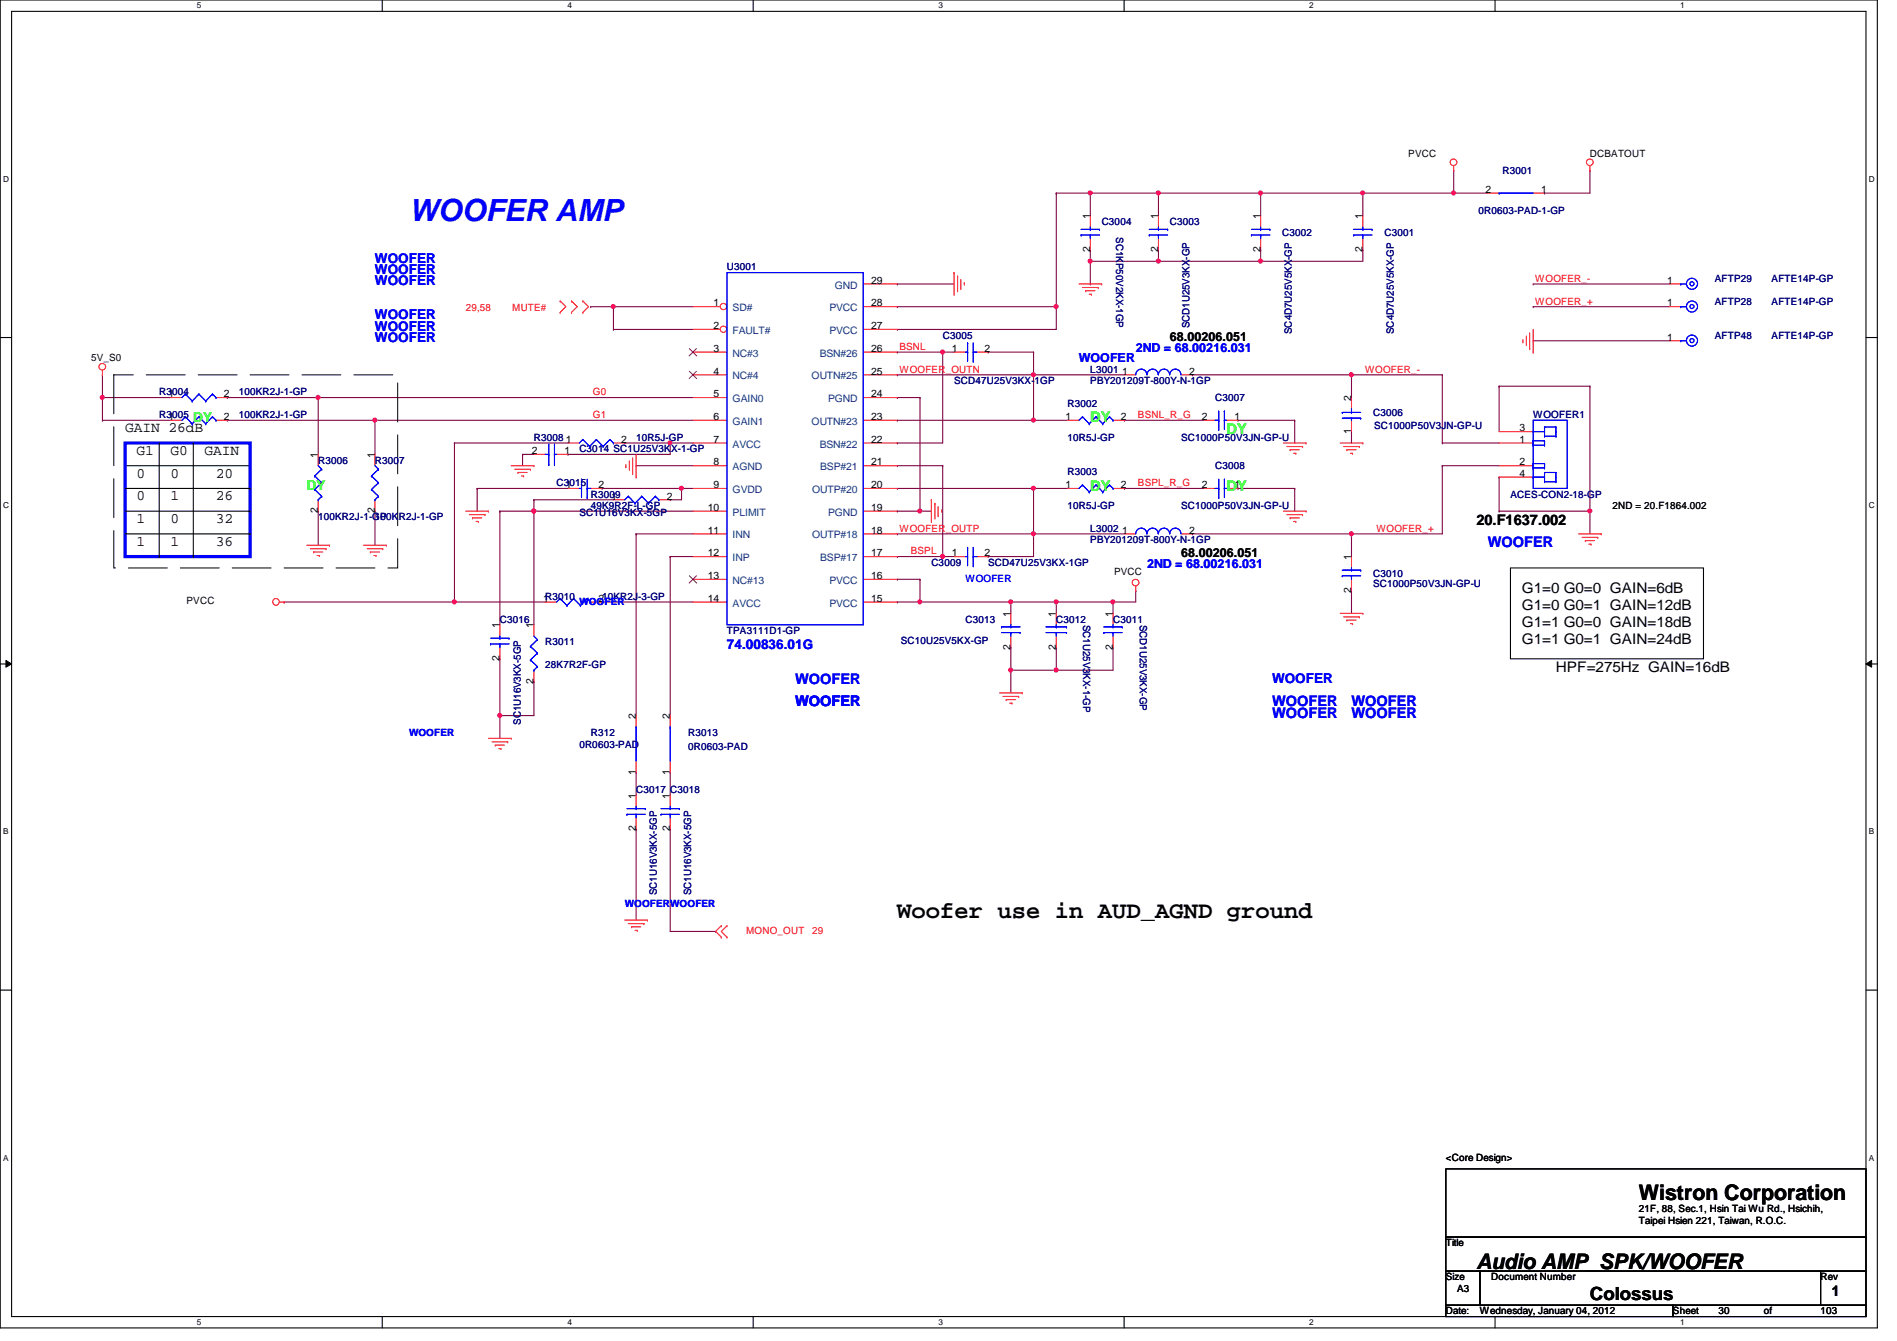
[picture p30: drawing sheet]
<svg xmlns="http://www.w3.org/2000/svg" width="297mm" height="210mm" viewBox="0 0 297 210" stroke-linecap="round" stroke-linejoin="round" font-family="sans-serif">
<defs><g id="words">
<text font-size="4.8" fill="#00f" x="64" y="34.6">WOOFER AMP</text>
<text font-size="3.7" x="140.5" y="143.6">Woofer use in AUD_AGND ground</text>
<g font-size="3.3">
<text x="256.6" y="187.9">Wistron Corporation</text>
<text x="231.2" y="198.6">Audio AMP_SPK/WOOFER</text>
</g>
<text font-size="2.8" x="249" y="203.5">Colossus</text>
<g font-size="2.3">
<text x="19.6" y="67.6">GAIN 26dB</text>
<text x="21.4" y="71.2">G1</text>
<text x="26.7" y="71.2">G0</text>
<text x="32" y="71.2">GAIN</text>
<text x="21.4" y="74.8">0</text>
<text x="26.7" y="74.8">0</text>
<text x="33.8" y="74.8">20</text>
<text x="21.4" y="78.3">0</text>
<text x="21.4" y="81.9">1</text>
<text x="26.7" y="78.3">1</text>
<text x="26.7" y="81.9">0</text>
<text x="33.8" y="81.9">32</text>
<text x="33.8" y="78.3">26</text>
<text x="231.2" y="82.1">20.F1637.002</text>
<text x="21.4" y="85.4">1</text>
<text x="26.7" y="85.4">1</text>
<text x="33.8" y="85.4">36</text>
<text x="238.3" y="92.8">G1=0 G0=0 GAIN=6dB</text>
<text x="238.3" y="95.4">G1=0 G0=1 GAIN=12dB</text>
<text x="238.3" y="98.1">G1=1 G0=0 GAIN=18dB</text>
<text x="238.3" y="100.8">G1=1 G0=1 GAIN=24dB</text>
<text x="243.6" y="105.2">HPF=275Hz GAIN=16dB</text>
<text x="286.8" y="202.9">1</text>
</g>
<g font-size="2.3" fill="#0f0">
<text x="170.7" y="66.1">DY</text>
<text x="192.1" y="67.9">DY</text>
<text x="170.7" y="76.8">DY</text>
<text x="192.1" y="76.8">DY</text>
</g>
<g font-size="2.3" fill="#00f">
<text x="233" y="85.7">WOOFER</text>
<text x="124.5" y="107">WOOFER</text>
<text x="124.5" y="110.6">WOOFER</text>
<text x="199.2" y="110.6">WOOFER</text>
<text x="199.2" y="112.4">WOOFER</text>
<text x="211.6" y="112.4">WOOFER</text>
<text x="211.6" y="110.6">WOOFER</text>
</g>
<g font-size="2.1" fill="#00f">
<text x="58.7" y="41.1">WOOFER</text>
<text x="58.7" y="44.7">WOOFER</text>
<text x="58.7" y="42.9">WOOFER</text>
<text x="58.7" y="53.6">WOOFER</text>
<text x="58.7" y="50">WOOFER</text>
<text x="58.7" y="51.8">WOOFER</text>
<text x="113.8" y="101.6">74.00836.01G</text>
<text x="199.2" y="106.9">WOOFER</text>
</g>
<g font-size="2.1" fill="#0f0">
<text x="30.3" y="66">DY</text>
<text x="48" y="76.7">DY</text>
</g>
<g font-size="1.9">
<text x="183.2" y="53.4">68.00206.051</text>
<text x="185" y="87.2">68.00206.051</text>
</g>
<g font-size="1.9" fill="#00f">
<text x="168.9" y="56.6">WOOFER</text>
<text x="177.8" y="55.2">2ND = 68.00216.031</text>
<text x="179.6" y="88.9">2ND = 68.00216.031</text>
</g>
<g font-size="1.6">
<text x="220.5" y="24.6">PVCC</text>
<text x="249" y="24.6">DCBATOUT</text>
<text x="170.7" y="34.3" transform="rotate(-90 170.7 34.3)">1</text>
<text x="181.4" y="34.3" transform="rotate(-90 181.4 34.3)">1</text>
<text x="197.4" y="34.3" transform="rotate(-90 197.4 34.3)">1</text>
<text x="213.4" y="34.3" transform="rotate(-90 213.4 34.3)">1</text>
<text x="232.6" y="30.2">2</text>
<text x="241.3" y="30.2">1</text>
<text x="170.7" y="39.5" transform="rotate(-90 170.7 39.5)">2</text>
<text x="181.4" y="39.5" transform="rotate(-90 181.4 39.5)">2</text>
<text x="197.4" y="39.5" transform="rotate(-90 197.4 39.5)">2</text>
<text x="213.4" y="39.5" transform="rotate(-90 213.4 39.5)">2</text>
<text x="111.7" y="48">1</text>
<text x="136.4" y="48">28</text>
<text x="136.4" y="44.4">29</text>
<text x="261.1" y="48">1</text>
<text x="261.1" y="44.4">1</text>
<text x="111.7" y="51.5">2</text>
<text x="136.4" y="51.5">27</text>
<text x="261.1" y="53.3">1</text>
<text x="14.3" y="56.6">5V_S0</text>
<text x="111.7" y="55.1">3</text>
<text x="111.7" y="58.6">4</text>
<text x="136.4" y="58.6">25</text>
<text x="136.4" y="55.1">26</text>
<text x="149.1" y="55.1">1</text>
<text x="154.2" y="55.1">2</text>
<text x="175.7" y="58.6">1</text>
<text x="186.2" y="58.6">2</text>
<text x="26.4" y="62.2">1</text>
<text x="26.4" y="65.7">1</text>
<text x="35" y="62.2">2</text>
<text x="35" y="65.7">2</text>
<text x="111.7" y="62.2">5</text>
<text x="111.7" y="65.7">6</text>
<text x="136.4" y="65.7">23</text>
<text x="136.4" y="62.2">24</text>
<text x="166.8" y="65.7">1</text>
<text x="175.5" y="65.7">2</text>
<text x="188.2" y="65.7">2</text>
<text x="193.3" y="65.7">1</text>
<text x="211.6" y="62.8" transform="rotate(-90 211.6 62.8)">2</text>
<text x="49.8" y="71.7" transform="rotate(-90 49.8 71.7)">1</text>
<text x="58.7" y="71.7" transform="rotate(-90 58.7 71.7)">1</text>
<text x="83.3" y="71.1">2</text>
<text x="88.4" y="71.1">1</text>
<text x="88.6" y="69.3">1</text>
<text x="97.3" y="69.3">2</text>
<text x="111.7" y="69.3">7</text>
<text x="136.4" y="69.3">22</text>
<text x="211.6" y="67.9" transform="rotate(-90 211.6 67.9)">1</text>
<text x="238" y="69.3">1</text>
<text x="238" y="67.5">3</text>
<text x="88.6" y="76.4">1</text>
<text x="93.7" y="76.4">2</text>
<text x="111.7" y="72.9">8</text>
<text x="111.7" y="76.4">9</text>
<text x="136.4" y="76.4">20</text>
<text x="136.4" y="72.9">21</text>
<text x="166.8" y="76.4">1</text>
<text x="175.5" y="76.4">2</text>
<text x="188.2" y="76.4">2</text>
<text x="193.3" y="76.4">1</text>
<text x="238" y="72.9">2</text>
<text x="238" y="74.6">4</text>
<text x="49.8" y="80.3" transform="rotate(-90 49.8 80.3)">2</text>
<text x="58.7" y="80.3" transform="rotate(-90 58.7 80.3)">2</text>
<text x="95.7" y="78.2">1</text>
<text x="104.4" y="78.2">2</text>
<text x="110.8" y="80">10</text>
<text x="110.8" y="83.5">11</text>
<text x="136.4" y="83.5">18</text>
<text x="136.4" y="80">19</text>
<text x="175.7" y="83.5">1</text>
<text x="186.2" y="83.5">2</text>
<text x="252.5" y="79.7">2ND = 20.F1864.002</text>
<text x="110.8" y="87.1">12</text>
<text x="136.4" y="87.1">17</text>
<text x="149.1" y="87.1">1</text>
<text x="154.2" y="87.1">2</text>
<text x="211.6" y="87.7" transform="rotate(-90 211.6 87.7)">1</text>
<text x="29.2" y="94.6">PVCC</text>
<text x="85" y="94.2">1R3010</text>
<text x="93.7" y="94.2">210KR2J-3-GP</text>
<text x="110.8" y="90.6">13</text>
<text x="110.8" y="94.2">14</text>
<text x="136.4" y="94.2">15</text>
<text x="136.4" y="90.6">16</text>
<text x="174.5" y="90">PVCC</text>
<text x="211.6" y="92.8" transform="rotate(-90 211.6 92.8)">2</text>
<text x="78.2" y="98.3" transform="rotate(-90 78.2 98.3)">1</text>
<text x="83.6" y="98.3" transform="rotate(-90 83.6 98.3)">1</text>
<text x="158.2" y="101.7" transform="rotate(-90 158.2 101.7)">2</text>
<text x="158.2" y="96.6" transform="rotate(-90 158.2 96.6)">1</text>
<text x="165.4" y="101.7" transform="rotate(-90 165.4 101.7)">2</text>
<text x="165.4" y="96.6" transform="rotate(-90 165.4 96.6)">1</text>
<text x="174.2" y="101.7" transform="rotate(-90 174.2 101.7)">2</text>
<text x="174.2" y="96.6" transform="rotate(-90 174.2 96.6)">1</text>
<text x="78.2" y="103.5" transform="rotate(-90 78.2 103.5)">2</text>
<text x="83.6" y="107" transform="rotate(-90 83.6 107)">2</text>
<text x="99.6" y="112.6" transform="rotate(-90 99.6 112.6)">2</text>
<text x="104.9" y="112.6" transform="rotate(-90 104.9 112.6)">2</text>
<text x="99.6" y="125" transform="rotate(-90 99.6 125)">1</text>
<text x="99.6" y="121.2" transform="rotate(-90 99.6 121.2)">1</text>
<text x="104.9" y="125" transform="rotate(-90 104.9 125)">1</text>
<text x="104.9" y="121.2" transform="rotate(-90 104.9 121.2)">1</text>
<text x="99.6" y="130.1" transform="rotate(-90 99.6 130.1)">2</text>
<text x="104.9" y="130.1" transform="rotate(-90 104.9 130.1)">2</text>
<text x="226.4" y="181.7">&lt;Core Design&gt;</text>
<text x="256.6" y="189.7">21F, 88, Sec.1, Hsin Tai Wu Rd., Hsichih,</text>
<text x="256.6" y="191.6">Taipei Hsien 221, Taiwan, R.O.C.</text>
<text x="226.4" y="195.1">Title</text>
<text x="226.4" y="200.4">Size</text>
<text x="228.2" y="202.2">A3</text>
<text x="233.5" y="200.4">Document Number</text>
<text x="285.1" y="200.4">Rev</text>
<text x="226.4" y="205.7">Date:</text>
<text x="231.7" y="205.7">Wednesday, January 04, 2012</text>
<text x="262" y="205.7">Sheet</text>
<text x="269.1" y="205.7">30</text>
<text x="276.2" y="205.7">of</text>
<text x="285.1" y="205.7">103</text>
</g>
<g font-size="1.6" fill="#000080">
<text x="235.3" y="27.2">R3001</text>
<text x="172.5" y="35.2">C3004</text>
<text x="183.2" y="35.2">C3003</text>
<text x="231.5" y="33.4">0R0603-PAD-1-GP</text>
<text x="174.7" y="37.2" transform="rotate(90 174.7 37.2)">SC1KP50V2KX-1GP</text>
<text x="200.8" y="37">C3002</text>
<text x="216.8" y="37">C3001</text>
<text x="113.8" y="42.3">U3001</text>
<text x="268.5" y="47.7">AFTP28</text>
<text x="268.5" y="44.1">AFTP29</text>
<text x="277.4" y="47.7">AFTE14P-GP</text>
<text x="277.4" y="44.1">AFTE14P-GP</text>
<text x="147.6" y="53">C3005</text>
<text x="186.3" y="51.4" transform="rotate(-90 186.3 51.4)">SCD1U25V3KX-GP</text>
<text x="202.3" y="52.3" transform="rotate(-90 202.3 52.3)">SC4D7U25V5KX-GP</text>
<text x="218.3" y="52.3" transform="rotate(-90 218.3 52.3)">SC4D7U25V5KX-GP</text>
<text x="268.5" y="53">AFTP48</text>
<text x="277.4" y="53">AFTE14P-GP</text>
<text x="170.7" y="58.3">L3001</text>
<text x="24.9" y="61.9">R3004</text>
<text x="24.9" y="65.4">R3005</text>
<text x="37.4" y="61.9">100KR2J-1-GP</text>
<text x="37.4" y="65.4">100KR2J-1-GP</text>
<text x="149.4" y="60.1">SCD47U25V3KX-1GP</text>
<text x="167.2" y="63.7">R3002</text>
<text x="170.7" y="60.1">PBY201209T-800Y-N-1GP</text>
<text x="190.3" y="62.8">C3007</text>
<text x="215" y="65.1">C3006</text>
<text x="240.1" y="65.4">WOOFER1</text>
<text x="83.6" y="69">R3008</text>
<text x="90.7" y="70.8">C3014 SC1U25V3KX-1-GP</text>
<text x="99.6" y="69">10R5J-GP</text>
<text x="167.2" y="69">10R5J-GP</text>
<text x="185" y="69">SC1000P50V3JN-GP-U</text>
<text x="215.2" y="67.2">SC1000P50V3JN-GP-U</text>
<text x="49.8" y="72.6">R3006</text>
<text x="58.7" y="72.6">R3007</text>
<text x="87.2" y="76.1">C3015</text>
<text x="92.5" y="77.9">R3009</text>
<text x="167.2" y="74.3">R3003</text>
<text x="190.3" y="73.4">C3008</text>
<text x="236.5" y="77.9">ACES-CON2-18-GP</text>
<text x="49.8" y="81.4">100KR2J-1-GP</text>
<text x="58.7" y="81.4">100KR2J-1-GP</text>
<text x="90.7" y="80.7">SC1U16V3KX-5GP</text>
<text x="92.5" y="79.7">49K9R2F-L-GP</text>
<text x="167.2" y="79.7">10R5J-GP</text>
<text x="170.7" y="83.2">L3002</text>
<text x="185" y="79.7">SC1000P50V3JN-GP-U</text>
<text x="145.8" y="88.6">C3009</text>
<text x="154.7" y="88.6">SCD47U25V3KX-1GP</text>
<text x="170.7" y="85">PBY201209T-800Y-N-1GP</text>
<text x="215" y="90.3">C3010</text>
<text x="215" y="91.9">SC1000P50V3JN-GP-U</text>
<text x="78.3" y="97.5">C3016</text>
<text x="85.4" y="101">R3011</text>
<text x="113.8" y="99.2">TPA3111D1-GP</text>
<text x="141.1" y="100.8">SC10U25V5KX-GP</text>
<text x="151.2" y="97.5">C3013</text>
<text x="165.4" y="97.5">C3012</text>
<text x="169.6" y="97.8" transform="rotate(90 169.6 97.8)">SC1U25V3KX-1-GP</text>
<text x="174.3" y="97.5">C3011</text>
<text x="178.5" y="97.8" transform="rotate(90 178.5 97.8)">SCD1U25V3KX-GP</text>
<text x="85.4" y="104.6">28K7R2F-GP</text>
<text x="81.5" y="113.5" transform="rotate(-90 81.5 113.5)">SC1U16V3KX-5GP</text>
<text x="90.7" y="117">0R0603-PAD</text>
<text x="92.5" y="115.2">R312</text>
<text x="107.8" y="115.2">R3013</text>
<text x="107.8" y="117.3">0R0603-PAD</text>
<text x="99.6" y="124.1">C3017</text>
<text x="104.9" y="124.1">C3018</text>
<text x="102.9" y="140.1" transform="rotate(-90 102.9 140.1)">SC1U16V3KX-5GP</text>
<text x="108.2" y="140.1" transform="rotate(-90 108.2 140.1)">SC1U16V3KX-5GP</text>
</g>
<g font-size="1.6" fill="#004080">
<text x="130.7" y="45.2">GND</text>
<text x="114.7" y="48.7">SD#</text>
<text x="114.7" y="52.3">FAULT#</text>
<text x="129.9" y="52.3">PVCC</text>
<text x="129.9" y="48.7">PVCC</text>
<text x="114.7" y="55.8">NC#3</text>
<text x="114.7" y="59.4">NC#4</text>
<text x="127.1" y="59.4">OUTN#25</text>
<text x="128.4" y="55.8">BSN#26</text>
<text x="114.7" y="62.9">GAIN0</text>
<text x="129.7" y="62.9">PGND</text>
<text x="114.7" y="66.5">GAIN1</text>
<text x="114.7" y="70.1">AVCC</text>
<text x="127.1" y="66.5">OUTN#23</text>
<text x="128.4" y="70.1">BSN#22</text>
<text x="114.7" y="73.6">AGND</text>
<text x="114.7" y="77.2">GVDD</text>
<text x="127.2" y="77.2">OUTP#20</text>
<text x="128.4" y="73.6">BSP#21</text>
<text x="114.7" y="80.7">PLIMIT</text>
<text x="129.7" y="80.7">PGND</text>
<text x="114.7" y="84.3">INN</text>
<text x="114.7" y="87.8">INP</text>
<text x="127.2" y="84.3">OUTP#18</text>
<text x="128.4" y="87.8">BSP#17</text>
<text x="114.7" y="91.4">NC#13</text>
<text x="114.7" y="95">AVCC</text>
<text x="129.9" y="95">PVCC</text>
<text x="129.9" y="91.4">PVCC</text>
</g>
<g font-size="1.6" fill="#f00">
<text x="240.4" y="47.7">WOOFER_+</text>
<text x="240.4" y="44.1">WOOFER_-</text>
<text x="72.9" y="48.7">29,58</text>
<text x="80.2" y="48.7">MUTE#</text>
<text x="140.8" y="58.3">WOOFER_OUTN</text>
<text x="140.8" y="54.8">BSNL</text>
<text x="213.7" y="58.3">WOOFER_-</text>
<text x="92.8" y="61.9">G0</text>
<text x="92.8" y="65.4">G1</text>
<text x="178.2" y="65.4">BSNL_R_G</text>
<text x="178.2" y="76.1">BSPL_R_G</text>
<text x="140.8" y="83.2">WOOFER_OUTP</text>
<text x="215.5" y="83.2">WOOFER_+</text>
<text x="142.6" y="86.8">BSPL</text>
<text x="116.8" y="146.2">MONO_OUT</text>
<text x="127.2" y="146.2">29</text>
</g>
<g font-size="1.6" fill="#00f">
<text x="90.7" y="94.7">WOOFER</text>
<text x="151.2" y="91.1">WOOFER</text>
<text x="64" y="115.3">WOOFER</text>
<text x="97.8" y="141.9">WOOFER</text>
<text x="104.9" y="141.9">WOOFER</text>
</g>
<g font-size="1.3">
<text x="30.8" y="1.3">5</text>
<text x="88.9" y="1.3">4</text>
<text x="146.9" y="1.3">3</text>
<text x="205" y="1.3">2</text>
<text x="263.1" y="1.3">1</text>
<text x=".5" y="28.4">D</text>
<text x="292.6" y="28.4">D</text>
<text x=".5" y="79.5">C</text>
<text x="292.6" y="79.5">C</text>
<text x=".5" y="130.6">B</text>
<text x="292.6" y="130.6">B</text>
<text x=".5" y="181.7">A</text>
<text x="292.6" y="181.7">A</text>
<text x="30.8" y="207.4">5</text>
<text x="88.9" y="207.4">4</text>
<text x="146.9" y="207.4">3</text>
<text x="205" y="207.4">2</text>
<text x="263.1" y="207.4">1</text>
</g>
</g></defs>
<path d="M0 0h294v207.9h-294zM1.8 1.8h290.4v204.3h-290.4z" fill="none" stroke="#000" stroke-width=".17"/>
<g fill="#fff">
<path d="M30.8 .2h.7v1.4h-.7z"/>
<path d="M30.8 206.2h.7v1.4h-.7z"/>
</g>
<path d="M59.9 0v1.8M59.9 206.1v1.8" fill="none" stroke="#000" stroke-width=".17"/>
<g fill="#fff">
<path d="M88.9 .2h.6v1.4h-.6z"/>
<path d="M88.9 206.2h.6v1.4h-.6z"/>
</g>
<path d="M117.9 0v1.8M117.9 206.1v1.8" fill="none" stroke="#000" stroke-width=".17"/>
<g fill="#fff">
<path d="M146.9 .2h.7v1.4h-.7z"/>
<path d="M146.9 206.2h.7v1.4h-.7z"/>
</g>
<path d="M176 0v1.8M176 206.1v1.8" fill="none" stroke="#000" stroke-width=".17"/>
<g fill="#fff">
<path d="M205 .2h.7v1.4h-.7z"/>
<path d="M205 206.2h.7v1.4h-.7z"/>
</g>
<path d="M234.1 0v1.8M234.1 206.1v1.8" fill="none" stroke="#000" stroke-width=".17"/>
<g fill="#fff">
<path d="M263.1 .2h.7v1.4h-.7z"/>
<path d="M263.1 206.2h.7v1.4h-.7z"/>
<path d="M.5 27.3h.9v1.4h-.9z"/>
<path d="M292.6 27.3h.9v1.4h-.9z"/>
<path d="M.5 78.4h.9v1.4h-.9z"/>
<path d="M292.6 78.4h.9v1.4h-.9z"/>
</g>
<path d="M0 52.8h1.8M292.2 52.8h1.8" fill="none" stroke="#000" stroke-width=".17"/>
<g fill="#fff">
<path d="M.5 129.5h.8v1.4h-.8z"/>
<path d="M292.6 129.5h.9v1.4h-.9z"/>
</g>
<path d="M0 103.9h1.8M292.2 103.9h1.8" fill="none" stroke="#000" stroke-width=".17"/>
<path d="M.9 103.4l.9 .5-.9 .5zM292.2 103.9l.9-.5v1z" fill="#000"/>
<path d="M.9 103.4l.9 .5-.9 .5zM292.2 103.9l.9-.5v1z" fill="none" stroke="#000" stroke-width=".16"/>
<g fill="#fff">
<path d="M.5 180.5h.8v1.4h-.8z"/>
<path d="M292.6 180.5h.9v1.4h-.9z"/>
</g>
<path d="M0 155h1.8M292.2 155h1.8" fill="none" stroke="#000" stroke-width=".17"/>
<path d="M140.5 48h.1M140.5 48h24.9" fill="none" stroke="#800040" stroke-width=".17"/>
<circle cx="165.4" cy="48" r=".32" fill="#f0f"/>
<circle cx="165.4" cy="48" r=".32" fill="none" stroke="#f0f" stroke-width=".17"/>
<path d="M140.5 51.6h.1M165.4 48h.1M165.4 48v3.6h-24.9M49.8 62.2h.1M49.8 62.2h58.7" fill="none" stroke="#800040" stroke-width=".17"/>
<circle cx="49.8" cy="62.2" r=".32" fill="#f0f"/>
<circle cx="49.8" cy="62.2" r=".32" fill="none" stroke="#f0f" stroke-width=".17"/>
<g fill="none" stroke="#800040" stroke-width=".17">
<path d="M170.7 30.2h.1M170.7 30.2h10.7M181.4 30.2h.1M181.4 30.2v3.6M213.4 39.1h.1M213.4 39.1v1.8M88.9 71.1h.1M88.9 71.1h16M94.3 76.5h.1M94.3 76.5h12.4M99.6 72.9h.1M99.6 72.9h8.9"/>
<path d="M106.7 76.5h.1M106.7 76.5v1.7M44.5 94.2h.1M44.5 94.2h26.7M83.6 80h.1M83.6 80h24.9"/>
</g>
<circle cx="170.7" cy="30.2" r=".32" fill="#f0f"/>
<circle cx="170.7" cy="30.2" r=".32" fill="none" stroke="#f0f" stroke-width=".17"/>
<path d="M170.7 30.2h.1M170.7 30.2v3.6M181.4 30.2h.1M181.4 30.2h16" fill="none" stroke="#800040" stroke-width=".17"/>
<circle cx="181.4" cy="30.2" r=".32" fill="#f0f"/>
<circle cx="181.4" cy="30.2" r=".32" fill="none" stroke="#f0f" stroke-width=".17"/>
<path d="M170.7 39.1h.1M170.7 39.1v1.8M197.4 30.2h.1M197.4 39.1h.1M197.4 30.2v3.6M197.4 39.1v1.8M197.4 30.2h16" fill="none" stroke="#800040" stroke-width=".17"/>
<circle cx="197.4" cy="30.2" r=".32" fill="#f0f"/>
<circle cx="197.4" cy="30.2" r=".32" fill="none" stroke="#f0f" stroke-width=".17"/>
<path d="M165.4 30.2h.1M165.4 30.2h5.3M181.4 39.1h.1M181.4 39.1v1.8M213.4 30.2h.1M213.4 30.2v3.6M213.4 30.2h14.2" fill="none" stroke="#800040" stroke-width=".17"/>
<circle cx="227.6" cy="30.2" r=".32" fill="#f0f"/>
<circle cx="227.6" cy="30.2" r=".32" fill="none" stroke="#f0f" stroke-width=".17"/>
<circle cx="213.4" cy="30.2" r=".32" fill="#f0f"/>
<circle cx="213.4" cy="30.2" r=".32" fill="none" stroke="#f0f" stroke-width=".17"/>
<path d="M96.1 51.6h.1M96.1 48h.1M96.1 51.6h12.4M96.1 48h12.4" fill="none" stroke="#800040" stroke-width=".17"/>
<circle cx="96" cy="48" r=".32" fill="#f0f"/>
<circle cx="96" cy="48" r=".32" fill="none" stroke="#f0f" stroke-width=".17"/>
<g fill="none" stroke="#800040" stroke-width=".17">
<path d="M16 62.2h.1M16 65.8h.1M16 65.8h10.7M16 62.2h10.7M16 62.2v3.6M35.6 65.8h.1M35.6 62.2h.1M35.6 65.8h23.1M35.6 62.2h14.2M49.8 62.2h.1M49.8 62.2v8.9M58.7 65.8h.1"/>
<path d="M58.7 65.8v5.3M49.8 80h.1M49.8 80v5.3M58.7 80h.1M58.7 80v5.3"/>
</g>
<circle cx="16" cy="62.2" r=".32" fill="#f0f"/>
<circle cx="16" cy="62.2" r=".32" fill="none" stroke="#f0f" stroke-width=".17"/>
<path d="M227.6 26.7h.1M227.6 30.2h.1M227.6 26.7v3.5M227.6 30.2h5.4M16 58.7h.1M16 58.7v3.5M58.7 65.8h.1M58.7 65.8h49.8M78.3 80h.1M78.3 80h5.3" fill="none" stroke="#800040" stroke-width=".17"/>
<circle cx="58.7" cy="65.8" r=".32" fill="#f0f"/>
<circle cx="58.7" cy="65.8" r=".32" fill="none" stroke="#f0f" stroke-width=".17"/>
<path d="M71.2 94.2h.1M71.2 94.2h14.2M94.3 94.2h.1M94.3 94.2h14.2" fill="none" stroke="#800040" stroke-width=".17"/>
<circle cx="71.1" cy="94.2" r=".32" fill="#f0f"/>
<circle cx="71.1" cy="94.2" r=".32" fill="none" stroke="#f0f" stroke-width=".17"/>
<path d="M241.8 30.2h.1M241.8 30.2h7.2M71.2 69.3h.1M71.2 69.3v24.9M104.9 69.3h.1M104.9 78.2h.1M104.9 69.3h3.6M104.9 78.2h1.8M104.9 69.3v1.8M104.9 87.1h.1M104.9 87.1h3.6" fill="none" stroke="#800040" stroke-width=".17"/>
<circle cx="104.9" cy="69.3" r=".32" fill="#f0f"/>
<circle cx="104.9" cy="69.3" r=".32" fill="none" stroke="#f0f" stroke-width=".17"/>
<g fill="none" stroke="#800040" stroke-width=".17">
<path d="M249 26.7h.1M249 26.7v3.5M71.2 69.3h.1M71.2 69.3h17.7M74.7 76.5h.1M74.7 76.5h14.2M81.8 71.1h.1M81.8 71.1h1.8M81.8 71.1v1.8M97.8 69.3h.1M97.8 69.3h7.1M78.3 80h.1"/>
<path d="M78.3 80v17.8M99.6 83.6h.1M99.6 83.6v28.4M99.6 83.6h8.9M104.9 87.1h.1M104.9 87.1v24.9M78.3 112h.1M78.3 103.1h.1M78.3 103.1v12.5M99.6 120.9h.1M99.6 129.8h.1M99.6 120.9v3.6"/>
<path d="M99.6 129.8v14.2M104.9 120.9h.1M104.9 120.9v3.6"/>
</g>
<circle cx="78.2" cy="112" r=".32" fill="#f0f"/>
<circle cx="78.2" cy="112" r=".32" fill="none" stroke="#f0f" stroke-width=".17"/>
<path d="M83.6 78.2h.1M83.6 78.2v1.8M78.3 112h.1M78.3 112h5.3" fill="none" stroke="#800040" stroke-width=".17"/>
<circle cx="83.6" cy="80" r=".32" fill="#f0f"/>
<circle cx="83.6" cy="80" r=".32" fill="none" stroke="#f0f" stroke-width=".17"/>
<path d="M74.7 76.5h.1M74.7 76.5v3.5M83.6 78.2h.1M83.6 78.2h12.5M83.6 80h.1M83.6 80v17.8M83.6 106.7h.1M83.6 106.7v5.3" fill="none" stroke="#800040" stroke-width=".17"/>
<circle cx="83.6" cy="80" r=".32" fill="#f0f"/>
<circle cx="83.6" cy="80" r=".32" fill="none" stroke="#f0f" stroke-width=".17"/>
<path d="M106.7 76.5h.1M106.7 76.5h1.8" fill="none" stroke="#800040" stroke-width=".17"/>
<circle cx="106.7" cy="76.4" r=".32" fill="#f0f"/>
<circle cx="106.7" cy="76.4" r=".32" fill="none" stroke="#f0f" stroke-width=".17"/>
<path d="M165.4 30.2h.1M165.4 30.2v17.8M140.5 44.4h.1M140.5 44.4h8.9M211.6 58.7h.1M211.6 58.7v3.5M144.1 80h.1M144.1 80h1.7" fill="none" stroke="#800040" stroke-width=".17"/>
<circle cx="144" cy="80" r=".32" fill="#f0f"/>
<circle cx="144" cy="80" r=".32" fill="none" stroke="#f0f" stroke-width=".17"/>
<path d="M154.7 55.1h.1M154.7 55.1h7.1M176.1 65.8h.1M176.1 65.8h12.4M193.8 65.8h.1M193.8 65.8h8.9M158.3 104.9h.1M158.3 104.9h7.1" fill="none" stroke="#800040" stroke-width=".17"/>
<circle cx="158.3" cy="104.9" r=".32" fill="#f0f"/>
<circle cx="158.3" cy="104.9" r=".32" fill="none" stroke="#f0f" stroke-width=".17"/>
<path d="M147.6 72.9h.1M147.6 72.9v14.2M154.7 87.1h.1M161.8 83.6h.1M161.8 83.6v3.5h-7.1M158.3 104.9h.1M158.3 104.9v3.6" fill="none" stroke="#800040" stroke-width=".17"/>
<circle cx="147.6" cy="87.1" r=".32" fill="#f0f"/>
<circle cx="147.6" cy="87.1" r=".32" fill="none" stroke="#f0f" stroke-width=".17"/>
<path d="M140.5 87.1h.1M140.5 87.1h8.9M147.6 87.1h.1M161.8 83.6h.1M161.8 83.6h14.3" fill="none" stroke="#800040" stroke-width=".17"/>
<circle cx="161.8" cy="83.5" r=".32" fill="#f0f"/>
<circle cx="161.8" cy="83.5" r=".32" fill="none" stroke="#f0f" stroke-width=".17"/>
<path d="M140.5 72.9h.1M140.5 72.9h7.1M144.1 62.2h.1M144.1 62.2v17.8M161.8 65.8h.1M161.8 65.8h5.4M176.1 76.5h.1M176.1 76.5h12.4M193.8 76.5h.1M193.8 76.5h8.9M202.7 76.5h.1M202.7 76.5v3.5" fill="none" stroke="#800040" stroke-width=".17"/>
<circle cx="161.8" cy="65.8" r=".32" fill="#f0f"/>
<circle cx="161.8" cy="65.8" r=".32" fill="none" stroke="#f0f" stroke-width=".17"/>
<path d="M211.6 58.7h.1M211.6 58.7h14.2" fill="none" stroke="#800040" stroke-width=".17"/>
<circle cx="211.6" cy="58.6" r=".32" fill="#f0f"/>
<circle cx="211.6" cy="58.6" r=".32" fill="none" stroke="#f0f" stroke-width=".17"/>
<path d="M211.6 92.5h.1M211.6 83.6h.1M211.6 83.6v3.5M211.6 92.5v3.5" fill="none" stroke="#800040" stroke-width=".17"/>
<circle cx="211.6" cy="83.5" r=".32" fill="#f0f"/>
<circle cx="211.6" cy="83.5" r=".32" fill="none" stroke="#f0f" stroke-width=".17"/>
<path d="M161.8 76.5h.1M161.8 76.5h5.4M186.7 83.6h.1M186.7 83.6h39.1M211.6 83.6h.1M158.3 101.3h.1M158.3 101.3v3.6M165.4 101.3h.1M165.4 101.3v3.6" fill="none" stroke="#800040" stroke-width=".17"/>
<circle cx="161.8" cy="76.4" r=".32" fill="#f0f"/>
<circle cx="161.8" cy="76.4" r=".32" fill="none" stroke="#f0f" stroke-width=".17"/>
<path d="M165.4 104.9h.1M165.4 104.9h8.9" fill="none" stroke="#800040" stroke-width=".17"/>
<circle cx="165.4" cy="104.9" r=".32" fill="#f0f"/>
<circle cx="165.4" cy="104.9" r=".32" fill="none" stroke="#f0f" stroke-width=".17"/>
<path d="M174.3 94.2h.1M174.3 94.2h3.5" fill="none" stroke="#800040" stroke-width=".17"/>
<circle cx="174.3" cy="94.2" r=".32" fill="#f0f"/>
<circle cx="174.3" cy="94.2" r=".32" fill="none" stroke="#f0f" stroke-width=".17"/>
<g fill="none" stroke="#800040" stroke-width=".17">
<path d="M147.6 55.1h.1M147.6 55.1v14.2M147.6 55.1h1.8M140.5 62.2h.1M140.5 62.2h3.6M140.5 90.7h.1M140.5 94.2h.1M140.5 90.7h3.6M144.1 90.7h.1M144.1 90.7v3.5h-3.6M177.8 92.5h.1M177.8 92.5v1.7"/>
<path d="M174.3 101.3h.1M174.3 101.3v3.6"/>
</g>
<circle cx="147.6" cy="55.1" r=".32" fill="#f0f"/>
<circle cx="147.6" cy="55.1" r=".32" fill="none" stroke="#f0f" stroke-width=".17"/>
<path d="M161.8 55.1h.1M161.8 58.7h.1M161.8 58.7h14.3M161.8 55.1v10.7M186.7 58.7h.1M186.7 58.7h24.9M202.7 65.8h.1M202.7 65.8v3.5M211.6 67.6h.1M211.6 67.6v1.7" fill="none" stroke="#800040" stroke-width=".17"/>
<circle cx="161.8" cy="58.6" r=".32" fill="#f0f"/>
<circle cx="161.8" cy="58.6" r=".32" fill="none" stroke="#f0f" stroke-width=".17"/>
<g fill="none" stroke="#800040" stroke-width=".17">
<path d="M92.5 48h.1M92.5 48h3.6M96.1 48h.1M96.1 48v3.6M140.5 58.7h.1M140.5 55.1h.1M140.5 58.7h21.3M140.5 55.1h7.1M140.5 69.3h.1M140.5 76.5h.1M140.5 65.8h.1M140.5 69.3h7.1"/>
<path d="M140.5 76.5h21.3M140.5 65.8h21.3M161.8 76.5h.1M161.8 76.5v7.1h-21.3M140.5 83.6h.1M140.5 80h.1M140.5 80h3.6M158.3 94.2h.1M158.3 94.2v1.8M158.3 94.2h7.1M165.4 94.2h.1M165.4 94.2v1.8"/>
<path d="M174.3 94.2h.1M174.3 94.2v1.8M104.9 129.8h.1M104.9 129.8v16"/>
</g>
<circle cx="165.4" cy="94.2" r=".32" fill="#f0f"/>
<circle cx="165.4" cy="94.2" r=".32" fill="none" stroke="#f0f" stroke-width=".17"/>
<circle cx="158.3" cy="94.2" r=".32" fill="#f0f"/>
<circle cx="158.3" cy="94.2" r=".32" fill="none" stroke="#f0f" stroke-width=".17"/>
<path d="M225.8 58.7h.1M225.8 58.7v10.6M225.8 72.9h.1M225.8 72.9v10.7M225.8 72.9h8.9M234.7 60.5h.1M234.7 60.5v7.1M234.7 60.5h14.3M249 80h.1M249 80v3.6" fill="none" stroke="#800040" stroke-width=".17"/>
<circle cx="248.9" cy="80" r=".32" fill="#f0f"/>
<circle cx="248.9" cy="80" r=".32" fill="none" stroke="#f0f" stroke-width=".17"/>
<g fill="none" stroke="#800040" stroke-width=".17">
<path d="M240.1 48h.1M240.1 44.4h.1M240.1 53.3h.1M240.1 48h21.3M240.1 44.4h21.3M240.1 53.3h21.3M225.8 69.3h.1M225.8 69.3h8.9M234.7 74.7h.1M234.7 74.7v5.3M144.1 94.2h.1M144.1 94.2h14.2"/>
<path d="M234.7 80h.1M234.7 80h14.3"/>
</g>
<circle cx="144" cy="94.2" r=".32" fill="#f0f"/>
<circle cx="144" cy="94.2" r=".32" fill="none" stroke="#f0f" stroke-width=".17"/>
<path d="M197.4 40.9h.1M197.4 40.9h16M249 60.5h.1M249 60.5v19.5M165.4 94.2h.1M165.4 94.2h8.9M104.9 145.8h7.2M112.1 145.8h.1" fill="none" stroke="#800040" stroke-width=".17"/>
<circle cx="197.4" cy="40.9" r=".32" fill="#f0f"/>
<circle cx="197.4" cy="40.9" r=".32" fill="none" stroke="#f0f" stroke-width=".17"/>
<path d="M181.4 40.9h.1M181.4 40.9h16" fill="none" stroke="#800040" stroke-width=".17"/>
<circle cx="181.4" cy="40.9" r=".32" fill="#f0f"/>
<circle cx="181.4" cy="40.9" r=".32" fill="none" stroke="#f0f" stroke-width=".17"/>
<path d="M170.7 44.4h.1M170.7 40.9h.1M170.7 40.9v3.5M170.7 40.9h10.7" fill="none" stroke="#800040" stroke-width=".17"/>
<circle cx="170.7" cy="40.9" r=".32" fill="#f0f"/>
<circle cx="170.7" cy="40.9" r=".32" fill="none" stroke="#f0f" stroke-width=".17"/>
<g fill="none" stroke="#f00" stroke-width=".17">
<path d="M197.4 33.8v1.8M197.4 37.3v1.8M227.6 26.7h.1M227.6 26v.7M249 26.7h.1M249 26v.7M16 58.7h.1M16 58v.7M87.7 48.9h.1M87.7 47.1h.1M87.7 47.1l.9 .9-.9 .9M89.5 47.1h.1"/>
<path d="M89.5 48.9h.1M89.5 47.1l.9 .9-.9 .9M91.3 48.9h.1M91.3 47.1h.1M91.3 47.1l.9 .9-.9 .9M149.4 42.7h.1M149.4 42.7v3.5M149.9 43.2h.1M149.9 43.2v2.5M150.4 45.2h.1M150.4 43.7v1.5M151 44.3h.1"/>
<path d="M151 44.3v.3M168.9 44.4h3.6M169.5 45h2.5M170 45.5h.1M170 45.5h1.4M170.6 46.1h.3M170.9 46.1h.1M172 45h.1M172.5 44.4h.1M176.1 58.7h1.7M185 58.7h1.7M238.5 53.5h.1"/>
<path d="M238.5 53.2v.3M239 52.6h.1M239 52.6v1.5M239.5 54.6h.1M239.5 52.1v2.5M240.1 55.1h.1M240.1 51.6v3.5M261.4 48h1.8M80 72.9h3.6M80.6 73.4h2.5M81.1 74h.1M81.1 74h1.4"/>
<path d="M81.7 74.5h.3M82 74.5h.1M83.1 73.4h.1M83.6 72.9h.1M98 73.1h.1M98 72.7v.4M98.5 72.2h.1M98.5 72.2v1.4M99.1 74.1h.1M99.1 71.7v2.4M99.6 74.7h.1M99.6 71.1v3.6"/>
<path d="M145.8 78.2h.1M145.8 78.2v3.6M146.4 78.8h.1M146.4 78.8v2.4M146.9 79.3v1.4M147.4 79.8h.1M147.4 79.8v.4M201 69.3h3.5M201.5 69.9h2.5M202 70.4h.1M202 70.4h1.5M202.6 71h.3"/>
<path d="M202.9 71h.1M204 69.9h.1M204.5 69.3h.1M209.8 69.3h3.6M210.4 69.9h2.4M210.9 70.4h.1M210.9 70.4h1.4M211.5 71h.3M211.8 71h.1M212.8 69.9h.1M213.4 69.3h.1M43.8 94.2h.7"/>
<path d="M44.5 94.2h.1M48 85.3h3.6M48.6 85.9h2.5M49.1 86.4h.1M49.1 86.4h1.4M49.7 87h.3M50 87h.1M51.1 85.9h.1M51.6 85.3h.1M56.9 85.3h3.6M57.5 85.9h2.4M58 86.4h.1"/>
<path d="M58 86.4h1.4M58.5 87h.4M58.9 87h.1M59.9 85.9h.1M60.5 85.3h.1M72.9 80h3.6M73.5 80.6h2.4M74 81.1h.1M74 81.1h1.4M74.5 81.6h.4M74.9 81.6h.1M75.9 80.6h.1"/>
<path d="M76.5 80h.1M146.9 80.7h.1M177.8 92.5h.1M177.8 91.7v.8M201 80h3.5M201.5 80.6h2.5M202 81.1h.1M202 81.1h1.5M202.6 81.6h.3M202.9 81.6h.1M204 80.6h.1M204.5 80h.1"/>
<path d="M209.8 96h3.6M210.4 96.6h2.4M210.9 97.1h.1M210.9 97.1h1.4M211.5 97.6h.3M211.8 97.6h.1M212.8 96.6h.1M213.4 96h.1M247.2 83.6h3.5M247.7 84.1h2.5M248.2 84.6h.1M248.2 84.6h1.5"/>
<path d="M248.8 85.2h.3M249.1 85.2h.1M250.2 84.1h.1M250.7 83.6h.1M76.5 115.6h3.5M77 116.1h2.5M77.6 116.6h.1M77.6 116.6h1.4M78.1 117.2h.3M78.4 117.2h.1M79.5 116.1h.1M80 115.6h.1"/>
<path d="M156.5 108.5h3.6M157.1 109h2.4M157.6 109.5h.1M157.6 109.5h1.4M158.1 110.1h.4M158.5 110.1h.1M159.5 109h.1M160.1 108.5h.1M99.6 124.5v1.7M99.6 128v1.8M97.8 144h3.6M98.4 144.6h2.4"/>
<path d="M98.9 145.1h.1M98.9 145.1h1.4M99.4 145.6h.4M99.8 145.6h.1M100.8 144.6h.1M101.4 144h.1M112.9 146.7h.1M112.9 144.9h.1M112.9 144.9l-.8 .9 .8 .9M113.8 144.9h.1M113.8 146.7h.1M113.8 144.9l-.9 .9 .9 .9"/>
<circle cx="227.6" cy="25.4" r=".52"/>
<circle cx="248.9" cy="25.4" r=".52"/>
<circle cx="16" cy="57.4" r=".52"/>
<circle cx="43.2" cy="94.2" r=".52"/>
<circle cx="177.8" cy="91.2" r=".52"/>
</g>
<g fill="none" stroke="#000" stroke-width=".17">
<path d="M19.6 72.9h19.6M19.6 76.5h19.6M24.9 69.3v17.8M30.3 69.3v17.8M39.2 72.9h.1M39.2 76.5h.1M19.6 83.6h19.6M19.6 80h19.6M24.9 87.1h.1M30.3 87.1h.1M39.2 83.6h.1M39.2 80h.1"/>
<path d="M236.5 88.9h30.2v14.2h-30.2zM226.4 183h65.8v10.6h-65.8zM226.4 193.6h65.8v5.4h-65.8zM226.4 199h5.3v5.3h-5.3zM231.7 199h53.4v5.3h-53.4zM285.1 199h7.1v5.3h-7.1zM226.4 204.3h35.6v1.8h-35.6zM262 204.3h30.2v1.8h-30.2z"/>
</g>
<path d="M17.8 58.7h44.5v30.2h-44.5z" fill="none" stroke="#000" stroke-width=".16" stroke-dasharray="6.1 2"/>
<path d="M19.6 69.3h19.6v17.8h-19.6z" fill="none" stroke="#00f" stroke-width=".51"/>
<g fill="none" stroke="#00f" stroke-width=".17">
<path d="M196 36.8h.1M196 35.9h2.8M196 36.8h2.8M197.4 35.9h.1M197.4 36.8h.1M197.4 35.6v.3M197.4 36.8v.5M198.8 35.9h.1M177.8 58.7a.87 .87 0 0 1 .9-.9 .87 .87 0 0 1 .9 .9M179.6 58.7a.87 .87 0 0 1 .9-.9 .87 .87 0 0 1 .9 .9M181.4 58.7a.87 .87 0 0 1 .9-.9 .87 .87 0 0 1 .8 .9M183.2 58.7a.87 .87 0 0 1 .8-.9 .87 .87 0 0 1 .9 .9"/>
<path d="M263.2 48h.1M263.2 48h.9M98.2 127.5h.1M98.2 126.6h2.8M98.2 127.5h2.8M99.6 126.6h.1M99.6 127.5h.1M99.6 126.2v.4M99.6 127.5v.5M101 126.6h.1"/>
<circle cx="264.9" cy="48" r=".32"/>
<circle cx="264.9" cy="48" r=".87"/>
</g>
<circle cx="113.3" cy="48" r=".5" fill="#fff"/>
<g fill="none" stroke="#f00" stroke-width=".17">
<path d="M108.5 48h4.3"/>
<circle cx="113.3" cy="48" r=".5"/>
</g>
<circle cx="113.3" cy="51.5" r=".5" fill="#fff"/>
<g fill="none" stroke="#f00" stroke-width=".17">
<path d="M170.7 33.8v1.8M170.7 37.3v1.8M181.4 33.8v1.8M181.4 37.3v1.8M213.4 33.8v1.8M213.4 37.3v1.8M233 30.2h1.7M240.1 30.2h1.7M108.5 51.6h4.3M108.5 55.1h5.3M108.5 58.7h5.3M135.2 51.6h5.3"/>
<path d="M135.2 55.1h5.3M135.2 58.7h5.3M135.2 48h5.3M135.2 44.4h5.3M149.4 55.1h1.8M152.9 55.1h1.8M261.4 44.4h1.8M261.4 53.3h1.8M26.7 62.2h1.8M26.7 65.8h1.8M33.8 62.2h1.8M33.8 65.8h1.8"/>
<path d="M49.8 71.1v1.8M49.8 78.2v1.8M58.7 71.1v1.8M58.7 78.2v1.8M83.6 71.1h1.8M87.2 71.1h1.7M88.9 69.3h1.8M88.9 76.5h1.8M92.5 76.5h1.8M96.1 69.3h1.7M96.1 78.2h1.7M103.2 78.2h1.7"/>
<path d="M108.5 62.2h5.3M108.5 65.8h5.3M108.5 69.3h5.3M108.5 72.9h5.3M108.5 76.5h5.3M135.2 62.2h5.3M135.2 65.8h5.3M135.2 69.3h5.3M135.2 72.9h5.3M135.2 76.5h5.3M167.2 65.8h1.7M167.2 76.5h1.7"/>
<path d="M174.3 65.8h1.8M174.3 76.5h1.8M188.5 65.8h1.8M188.5 76.5h1.8M192.1 65.8h1.7M192.1 76.5h1.7M211.6 62.2v1.8M211.6 65.8v1.8M234.7 69.3h5.4M234.7 72.9h5.4M234.7 67.6h5.4M234.7 74.7h5.4"/>
<path d="M78.3 97.8v1.8M83.6 97.8v1.8M85.4 94.2h1.8M92.5 94.2h1.8M108.5 80h5.3M108.5 83.6h5.3M108.5 87.1h5.3M108.5 90.7h5.3M108.5 94.2h5.3M135.2 80h5.3M135.2 83.6h5.3M135.2 87.1h5.3"/>
<path d="M135.2 90.7h5.3M135.2 94.2h5.3M149.4 87.1h1.8M152.9 87.1h1.8M158.3 96v1.8M158.3 99.6v1.7M165.4 96v1.8M165.4 99.6v1.7M174.3 96v1.8M174.3 99.6v1.7M176.1 83.6h1.7M185 83.6h1.7"/>
<path d="M211.6 87.1v1.8M211.6 90.7v1.8M78.3 101.3v1.8M83.6 104.9v1.8M99.6 112v1.8M99.6 119.1v1.8M104.9 112v1.8M104.9 119.1v1.8M104.9 124.5v1.7M104.9 128v1.8"/>
<circle cx="113.3" cy="51.5" r=".5"/>
</g>
<path d="M107.9 54.6l1.2 1.1M107.9 58.1l1.2 1.2M109 54.6l-1.1 1.1M109 58.1l-1.1 1.2M107.9 90.1l1.2 1.2M109 90.1l-1.1 1.2" fill="none" stroke="#804000" stroke-width=".16"/>
<g fill="none" stroke="#00f" stroke-width=".17">
<path d="M169.3 36.8h.1M169.3 35.9h2.9M169.3 36.8h2.9M170.7 35.9h.1M170.7 36.8h.1M170.7 35.6v.3M170.7 36.8v.5M172.2 35.9h.1M180 36.8h.1M180 35.9h2.8M180 36.8h2.8M181.4 35.9h.1"/>
<path d="M181.4 36.8h.1M181.4 35.6v.3M181.4 36.8v.5M182.8 35.9h.1M212 36.8h.1M212 35.9h2.8M212 36.8h2.8M213.4 35.9h.1M213.4 36.8h.1M213.4 35.6v.3M213.4 36.8v.5M214.8 35.9h.1"/>
<path d="M234.7 30.2h.1M234.7 30.2h5.4M113.8 42.7h21.4v55.1h-21.4zM151.2 55.1h.3M151.5 55.1h.1M151.5 53.7h.1M151.5 53.7v2.9M152.4 55.1h.1M152.4 56.6h.1M152.4 53.7v2.9M152.4 55.1h.5M263.2 44.4h.1"/>
<path d="M263.2 53.3h.1M263.2 44.4h.9M263.2 53.3h.9M29 61.7h.1M29 65.2h.1M29 61.7l-.5 .5M29 61.7l1.1 1.1M29 65.2l-.5 .6M29 65.2l1.1 1.1M30.1 62.8h.1M30.1 66.3h.1M31.2 61.7h.1"/>
<path d="M31.2 65.2h.1M31.2 61.7l-1.1 1.1M31.2 61.7l1 1.1M31.2 65.2l-1.1 1.1M31.2 65.2l1 1.1M32.2 62.8h.1M32.2 66.3h.1M33.3 61.7h.1M33.3 65.2h.1M33.3 61.7l-1.1 1.1M33.3 61.7l.5 .5M33.3 65.2l-1.1 1.1"/>
<path d="M33.3 65.2l.5 .6M33.8 62.2h.1M33.8 65.8h.1M49.3 74.5h.1M49.3 76.6h.1M49.3 74.5l1.1 1.1M49.3 76.6l1.1 1.1M49.8 78.2h.1M49.8 72.9l.6 .5M50.4 73.4h.1M50.4 75.6h.1M50.4 77.7h.1"/>
<path d="M50.4 73.4l-1.1 1.1M50.4 75.6l-1.1 1M50.4 77.7l-.6 .5M58.2 74.5h.1M58.2 76.6h.1M58.2 74.5l1.1 1.1M58.2 76.6l1.1 1.1M58.7 78.2h.1M58.7 72.9l.6 .5M59.3 73.4h.1M59.3 75.6h.1M59.3 77.7h.1"/>
<path d="M59.3 73.4l-1.1 1.1M59.3 75.6l-1.1 1M59.3 77.7l-.6 .5M85.4 71.1h.5M85.9 72.7h.1M85.9 71.1h.1M85.9 69.5v3.2M86.8 71.1h.1M86.8 72.7h.1M86.8 71.1h.4M86.8 69.5v3.2M90.7 76.5h.4"/>
<path d="M91.1 76.5h.1M91.1 75h.1M91.1 75v2.9M91.3 68.8h.1M91.3 68.8l-.6 .5M91.3 68.8l1 1.1M91.9 76.5h.1M91.9 77.9h.1M91.9 76.5h.6M91.9 75v2.9M92.3 69.9h.1M93.4 68.8h.1"/>
<path d="M93.4 68.8l-1.1 1.1M93.4 68.8l1 1.1M94.4 69.9h.1M95.5 68.8h.1M95.5 68.8l-1.1 1.1M95.5 68.8l.6 .5M96.1 69.3h.1M98.4 77.7h.1M98.4 77.7l-.6 .5M98.4 77.7l1 1.1M99.4 78.8h.1M100.5 77.7h.1"/>
<path d="M100.5 77.7l-1.1 1.1M100.5 77.7l1.1 1.1M101.6 78.8h.1M102.6 77.7h.1M102.6 77.7l-1 1.1M102.6 77.7l.6 .5M103.2 78.2h.1M169.5 65.2h.1M169.5 75.9h.1M169.5 65.2l-.6 .6M169.5 65.2l1.1 1.1M169.5 75.9l-.6 .6"/>
<path d="M169.5 75.9l1.1 1.1M170.6 66.3h.1M170.6 77h.1M171.6 65.2h.1M171.6 75.9h.1M171.6 65.2l-1 1.1M171.6 65.2l1.1 1.1M171.6 75.9l-1 1.1M171.6 75.9l1.1 1.1M172.7 66.3h.1M172.7 77h.1M173.7 65.2h.1"/>
<path d="M173.7 75.9h.1M173.7 65.2l-1 1.1M173.7 65.2l.6 .6M173.7 75.9l-1 1.1M173.7 75.9l.6 .6M174.3 65.8h.1M174.3 76.5h.1M190.3 65.8h.5M190.3 76.5h.5M190.8 65.8h.1M190.8 67.2h.1M190.8 76.5h.1"/>
<path d="M190.8 77.9h.1M190.8 64.3v2.9M190.8 75v2.9M191.7 65.8h.1M191.7 64.3h.1M191.7 76.5h.1M191.7 75h.1M191.7 65.8h.4M191.7 64.3v2.9M191.7 75v2.9M191.7 76.5h.4M210.2 64.6h.1"/>
<path d="M210.2 65.4h2.9M210.2 64.6h2.9M211.6 65.4h.1M211.6 64.6h.1M211.6 64v.6M211.6 65.4v.4M213.1 65.4h.1M240.1 65.8h5.3v10.7h-5.3zM240.1 69h.1M240.1 69.7h.1M240.1 72.6h.1M240.1 73.2h.1"/>
<path d="M240.1 67.6h.1M240.1 74.7h.1M240.1 69h1.7M240.1 69v.7M240.1 72.6v.6M240.1 69.7h1.7M240.1 72.6h1.7M240.1 73.2h1.7M240.1 67.6h1.7M240.1 74.7h1.7M241.8 69h.1M241.8 69.7h.1"/>
<path d="M241.8 69.3h.1M241.8 72.6h.1M241.8 73.2h.1M241.8 72.9h.1M241.8 66.8h.1M241.8 68.3h.1M241.8 74h.1M241.8 75.4h.1M241.8 66.8v1.5M241.8 69v.7M241.8 72.6v.6M241.8 74v1.4"/>
<path d="M241.8 66.8h1.8M241.8 68.3h1.8M241.8 74h1.8M241.8 75.4h1.8M243.6 66.8h.1M243.6 68.3h.1M243.6 67.6h.1M243.6 74h.1M243.6 75.4h.1M243.6 74.7h.1M243.6 66.8v1.5M243.6 74v1.4"/>
<path d="M76.8 99.9h2.9M78.3 99.9h.1M78.3 99.6v.3M79.7 99.9h.1M83.6 99.6l.6 .5M87.7 93.7h.1M87.7 93.7l-.5 .5M87.7 93.7l1.1 1.1M88.8 94.8h.1M89.8 93.7h.1M89.8 93.7l-1 1.1M89.8 93.7l1.1 1.1"/>
<path d="M90.9 94.8h.1M91.9 93.7h.1M91.9 93.7l-1 1.1M91.9 93.7l.6 .5M92.5 94.2h.1M151.2 87.1h.3M151.5 87.1h.1M151.5 85.7h.1M151.5 85.7v2.9M152.4 87.1h.1M152.4 88.6h.1M152.4 87.1h.5"/>
<path d="M152.4 85.7v2.9M156.8 98.1h.1M156.8 98.1h2.9M156.8 99h2.9M158.3 98.1h.1M158.3 99h.1M158.3 97.8v.3M158.3 99v.6M159.7 99h.1M163.8 98.1h3.2M163.8 99h3.2M165.4 98.1h.1"/>
<path d="M165.4 99h.1M165.4 97.8v.3M165.4 99v.6M167 99h.1M167 98.1h.1M172.8 99h.1M172.8 98.1h2.9M172.8 99h2.9M174.3 98.1h.1M174.3 99h.1M174.3 97.8v.3M174.3 99v.6"/>
<path d="M175.7 98.1h.1M177.8 83.6a.87 .87 0 0 1 .9-.9 .87 .87 0 0 1 .9 .9M179.6 83.6a.87 .87 0 0 1 .9-.9 .87 .87 0 0 1 .9 .9M181.4 83.6a.87 .87 0 0 1 .9-.9 .87 .87 0 0 1 .8 .9M183.2 83.6a.87 .87 0 0 1 .8-.9 .87 .87 0 0 1 .9 .9M210.2 90.1h.1M210.2 89.2h2.9M210.2 90.1h2.9M211.6 89.2h.1M211.6 90.1h.1M211.6 88.9v.3M211.6 90.1v.6"/>
<path d="M213.1 89.2h.1M76.8 100.8h.1M76.8 100.8h2.9M78.3 100.8h.1M78.3 100.8v.5M83.1 101.2h.1M83.1 103.3h.1M83.1 101.2l1.1 1M83.1 103.3l1.1 1.1M83.6 104.9h.1M84.2 100.1h.1M84.2 102.2h.1"/>
<path d="M84.2 104.4h.1M84.2 100.1l-1.1 1.1M84.2 102.2l-1.1 1.1M84.2 104.4l-.6 .5M99.6 113.8h.1M99.6 113.8v5.3M104.9 113.8h.1M104.9 113.8v5.3M103.5 127.5h.1M103.5 126.6h2.9M103.5 127.5h2.9M104.9 126.6h.1"/>
<path d="M104.9 127.5h.1M104.9 126.2v.4M104.9 127.5v.5M106.4 126.6h.1"/>
<circle cx="264.9" cy="53.3" r=".32"/>
<circle cx="264.9" cy="44.4" r=".32"/>
<circle cx="264.9" cy="53.3" r=".87"/>
<circle cx="264.9" cy="44.4" r=".87"/>
</g>
<circle cx="165.4" cy="48" r=".32" fill="#f0f"/>
<circle cx="165.4" cy="48" r=".32" fill="none" stroke="#f0f" stroke-width=".17"/>
<circle cx="49.8" cy="62.2" r=".32" fill="#f0f"/>
<circle cx="49.8" cy="62.2" r=".32" fill="none" stroke="#f0f" stroke-width=".17"/>
<circle cx="170.7" cy="30.2" r=".32" fill="#f0f"/>
<circle cx="170.7" cy="30.2" r=".32" fill="none" stroke="#f0f" stroke-width=".17"/>
<circle cx="181.4" cy="30.2" r=".32" fill="#f0f"/>
<circle cx="181.4" cy="30.2" r=".32" fill="none" stroke="#f0f" stroke-width=".17"/>
<circle cx="197.4" cy="30.2" r=".32" fill="#f0f"/>
<circle cx="197.4" cy="30.2" r=".32" fill="none" stroke="#f0f" stroke-width=".17"/>
<circle cx="227.6" cy="30.2" r=".32" fill="#f0f"/>
<circle cx="227.6" cy="30.2" r=".32" fill="none" stroke="#f0f" stroke-width=".17"/>
<circle cx="213.4" cy="30.2" r=".32" fill="#f0f"/>
<circle cx="213.4" cy="30.2" r=".32" fill="none" stroke="#f0f" stroke-width=".17"/>
<circle cx="96" cy="48" r=".32" fill="#f0f"/>
<circle cx="96" cy="48" r=".32" fill="none" stroke="#f0f" stroke-width=".17"/>
<circle cx="16" cy="62.2" r=".32" fill="#f0f"/>
<circle cx="16" cy="62.2" r=".32" fill="none" stroke="#f0f" stroke-width=".17"/>
<circle cx="58.7" cy="65.8" r=".32" fill="#f0f"/>
<circle cx="58.7" cy="65.8" r=".32" fill="none" stroke="#f0f" stroke-width=".17"/>
<circle cx="71.1" cy="94.2" r=".32" fill="#f0f"/>
<circle cx="71.1" cy="94.2" r=".32" fill="none" stroke="#f0f" stroke-width=".17"/>
<circle cx="104.9" cy="69.3" r=".32" fill="#f0f"/>
<circle cx="104.9" cy="69.3" r=".32" fill="none" stroke="#f0f" stroke-width=".17"/>
<circle cx="78.2" cy="112" r=".32" fill="#f0f"/>
<circle cx="78.2" cy="112" r=".32" fill="none" stroke="#f0f" stroke-width=".17"/>
<circle cx="83.6" cy="80" r=".32" fill="#f0f"/>
<circle cx="83.6" cy="80" r=".32" fill="none" stroke="#f0f" stroke-width=".17"/>
<circle cx="83.6" cy="80" r=".32" fill="#f0f"/>
<circle cx="83.6" cy="80" r=".32" fill="none" stroke="#f0f" stroke-width=".17"/>
<circle cx="106.7" cy="76.4" r=".32" fill="#f0f"/>
<circle cx="106.7" cy="76.4" r=".32" fill="none" stroke="#f0f" stroke-width=".17"/>
<circle cx="144" cy="80" r=".32" fill="#f0f"/>
<circle cx="144" cy="80" r=".32" fill="none" stroke="#f0f" stroke-width=".17"/>
<circle cx="158.3" cy="104.9" r=".32" fill="#f0f"/>
<circle cx="158.3" cy="104.9" r=".32" fill="none" stroke="#f0f" stroke-width=".17"/>
<circle cx="147.6" cy="87.1" r=".32" fill="#f0f"/>
<circle cx="147.6" cy="87.1" r=".32" fill="none" stroke="#f0f" stroke-width=".17"/>
<circle cx="161.8" cy="83.5" r=".32" fill="#f0f"/>
<circle cx="161.8" cy="83.5" r=".32" fill="none" stroke="#f0f" stroke-width=".17"/>
<circle cx="161.8" cy="65.8" r=".32" fill="#f0f"/>
<circle cx="161.8" cy="65.8" r=".32" fill="none" stroke="#f0f" stroke-width=".17"/>
<circle cx="211.6" cy="58.6" r=".32" fill="#f0f"/>
<circle cx="211.6" cy="58.6" r=".32" fill="none" stroke="#f0f" stroke-width=".17"/>
<circle cx="211.6" cy="83.5" r=".32" fill="#f0f"/>
<circle cx="211.6" cy="83.5" r=".32" fill="none" stroke="#f0f" stroke-width=".17"/>
<circle cx="161.8" cy="76.4" r=".32" fill="#f0f"/>
<circle cx="161.8" cy="76.4" r=".32" fill="none" stroke="#f0f" stroke-width=".17"/>
<circle cx="165.4" cy="104.9" r=".32" fill="#f0f"/>
<circle cx="165.4" cy="104.9" r=".32" fill="none" stroke="#f0f" stroke-width=".17"/>
<circle cx="174.3" cy="94.2" r=".32" fill="#f0f"/>
<circle cx="174.3" cy="94.2" r=".32" fill="none" stroke="#f0f" stroke-width=".17"/>
<circle cx="147.6" cy="55.1" r=".32" fill="#f0f"/>
<circle cx="147.6" cy="55.1" r=".32" fill="none" stroke="#f0f" stroke-width=".17"/>
<circle cx="161.8" cy="58.6" r=".32" fill="#f0f"/>
<circle cx="161.8" cy="58.6" r=".32" fill="none" stroke="#f0f" stroke-width=".17"/>
<circle cx="165.4" cy="94.2" r=".32" fill="#f0f"/>
<circle cx="165.4" cy="94.2" r=".32" fill="none" stroke="#f0f" stroke-width=".17"/>
<circle cx="158.3" cy="94.2" r=".32" fill="#f0f"/>
<circle cx="158.3" cy="94.2" r=".32" fill="none" stroke="#f0f" stroke-width=".17"/>
<circle cx="248.9" cy="80" r=".32" fill="#f0f"/>
<circle cx="248.9" cy="80" r=".32" fill="none" stroke="#f0f" stroke-width=".17"/>
<circle cx="144" cy="94.2" r=".32" fill="#f0f"/>
<circle cx="144" cy="94.2" r=".32" fill="none" stroke="#f0f" stroke-width=".17"/>
<circle cx="197.4" cy="40.9" r=".32" fill="#f0f"/>
<circle cx="197.4" cy="40.9" r=".32" fill="none" stroke="#f0f" stroke-width=".17"/>
<circle cx="181.4" cy="40.9" r=".32" fill="#f0f"/>
<circle cx="181.4" cy="40.9" r=".32" fill="none" stroke="#f0f" stroke-width=".17"/>
<circle cx="170.7" cy="40.9" r=".32" fill="#f0f"/>
<circle cx="170.7" cy="40.9" r=".32" fill="none" stroke="#f0f" stroke-width=".17"/>
<use href="#words"/>
</svg>
